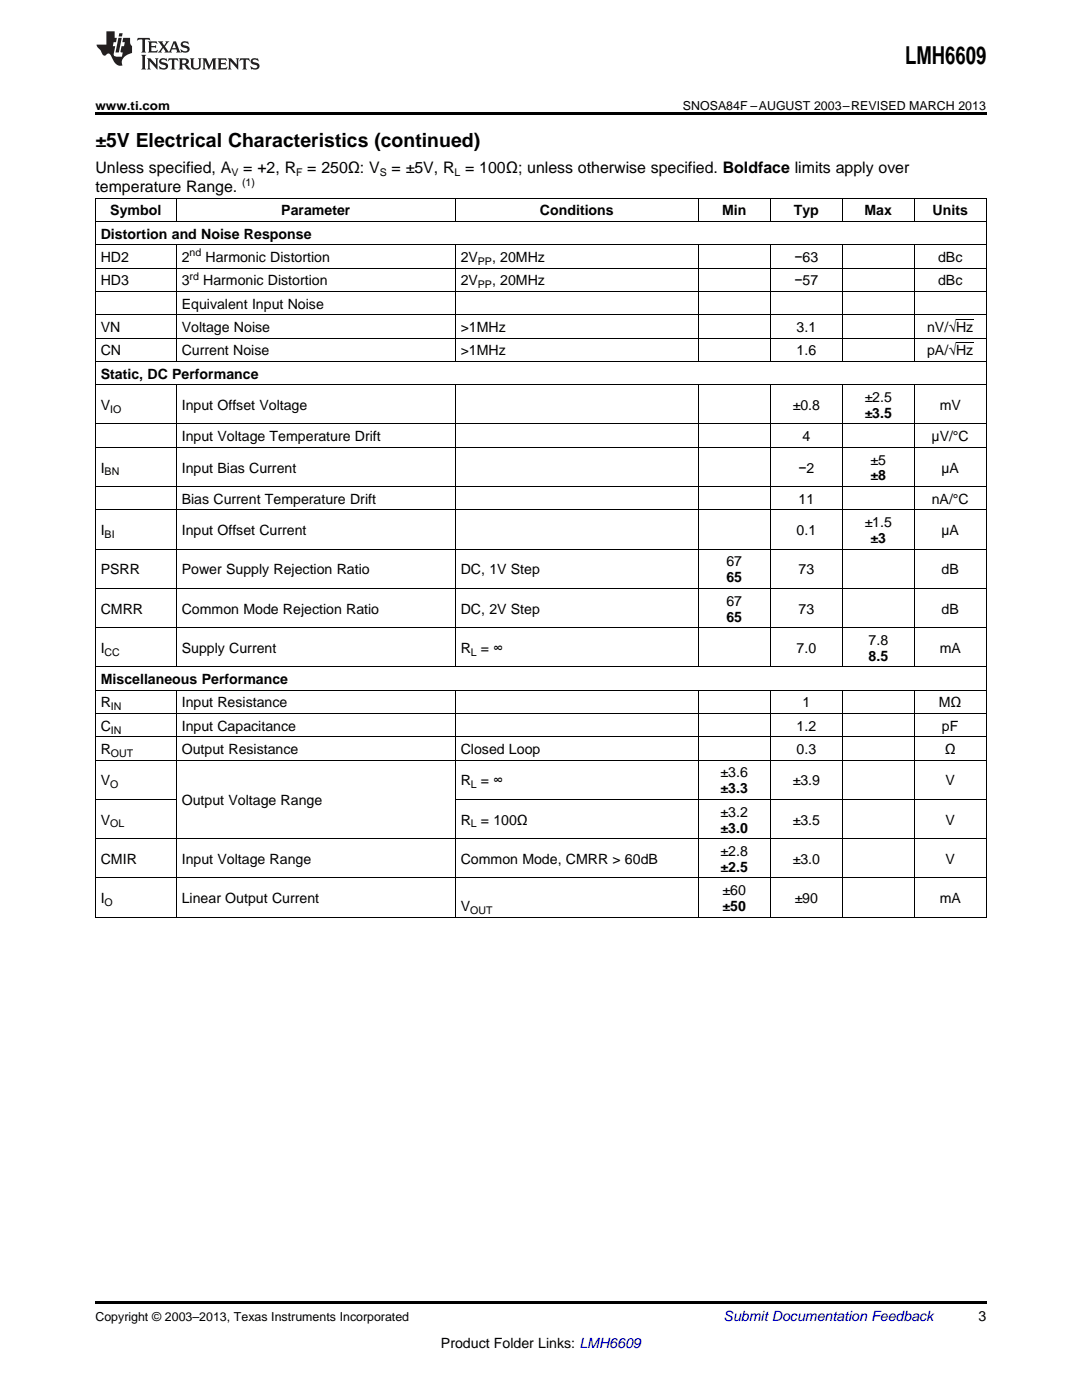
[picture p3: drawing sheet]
<svg xmlns="http://www.w3.org/2000/svg" width="216mm" height="279mm" viewBox="0 0 216 279" stroke-linecap="round" stroke-linejoin="round" font-family="sans-serif">
<defs><g id="words">
<text font-size="4.9" x="180.6" y="12.8">LMH6609</text>
<text font-size="3.9" x="19" y="29.3">±5V Electrical Characteristics (continued)</text>
<g font-size="3.2">
<text x="19" y="34.4">Unless specified, A</text>
<text x="48.5" y="34.4">= +2, R = 250Ω: V</text>
<text x="78.1" y="34.4">= ±5V, R = 100Ω; unless otherwise specified. Boldface limits apply over</text>
<text x="19" y="38.3">temperature Range.</text>
</g>
<g font-size="2.8">
<text x="20.1" y="47.6">Distortion and Noise Response</text>
<text x="22" y="43">Symbol</text>
<text x="56.1" y="43">Parameter</text>
<text x="107.7" y="43">Conditions</text>
<text x="144.1" y="43">Min</text>
<text x="158.4" y="43">Typ</text>
<text x="172.5" y="43">Max</text>
<text x="186.1" y="43">Units</text>
<text x="20.1" y="52.3">HD2</text>
<text x="36.3" y="52.3">2</text>
<text x="41" y="52.3">Harmonic Distortion</text>
<text x="91.9" y="52.3">2V</text>
<text x="98.2" y="52.3">, 20MHz</text>
<text x="158.5" y="52.3">−63</text>
<text x="187.2" y="52.3">dBc</text>
<text x="20.1" y="56.9">HD3</text>
<text x="36.3" y="56.9">3</text>
<text x="40.5" y="56.9">Harmonic Distortion</text>
<text x="91.9" y="56.9">2V</text>
<text x="98.2" y="56.9">, 20MHz</text>
<text x="158.5" y="56.9">−57</text>
<text x="187.2" y="56.9">dBc</text>
<text x="36.3" y="61.6">Equivalent Input Noise</text>
<text x="20.1" y="66.3">VN</text>
<text x="20.1" y="70.9">CN</text>
<text x="36.3" y="66.3">Voltage Noise</text>
<text x="36.3" y="70.9">Current Noise</text>
<text x="91.9" y="66.3">&gt;1MHz</text>
<text x="91.9" y="70.9">&gt;1MHz</text>
<text x="159" y="66.3">3.1</text>
<text x="159" y="70.9">1.6</text>
<text x="185" y="66.3">nV/√Hz</text>
<text x="185" y="70.9">pA/√Hz</text>
<text x="20.1" y="75.6">Static, DC Performance</text>
<text x="20.1" y="81.8">V</text>
<text x="36.3" y="81.8">Input Offset Voltage</text>
<text x="158.2" y="81.8">±0.8</text>
<text x="172.5" y="80.2">±2.5</text>
<text x="172.5" y="83.4">±3.5</text>
<text x="187.5" y="81.8">mV</text>
<text x="36.3" y="88.1">Input Voltage Temperature Drift</text>
<text x="160.1" y="88.1">4</text>
<text x="185.9" y="88.1">μV/°C</text>
<text x="20.1" y="94.3">I</text>
<text x="36.3" y="94.3">Input Bias Current</text>
<text x="159.3" y="94.3">−2</text>
<text x="173.7" y="92.7">±5</text>
<text x="173.7" y="95.9">±8</text>
<text x="187.9" y="94.3">µA</text>
<text x="36.3" y="100.5">Bias Current Temperature Drift</text>
<text x="159.3" y="100.5">11</text>
<text x="185.9" y="100.5">nA/°C</text>
<text x="20.1" y="106.8">I</text>
<text x="36.3" y="106.8">Input Offset Current</text>
<text x="159" y="106.8">0.1</text>
<text x="172.5" y="105.2">±1.5</text>
<text x="187.9" y="106.8">µA</text>
<text x="145" y="113">67</text>
<text x="173.7" y="108.4">±3</text>
<text x="20.1" y="114.6">PSRR</text>
<text x="36.3" y="114.6">Power Supply Rejection Ratio</text>
<text x="91.9" y="114.6">DC, 1V Step</text>
<text x="145" y="116.2">65</text>
<text x="159.3" y="114.6">73</text>
<text x="187.9" y="114.6">dB</text>
<text x="20.1" y="122.4">CMRR</text>
<text x="36.3" y="122.4">Common Mode Rejection Ratio</text>
<text x="91.9" y="122.4">DC, 2V Step</text>
<text x="145" y="120.9">67</text>
<text x="145" y="124">65</text>
<text x="159.3" y="122.4">73</text>
<text x="187.9" y="122.4">dB</text>
<text x="20.1" y="130.3">I</text>
<text x="36.3" y="130.3">Supply Current</text>
<text x="91.9" y="130.3">R</text>
<text x="96" y="130.3">= ∞</text>
<text x="159" y="130.3">7.0</text>
<text x="173.3" y="128.7">7.8</text>
<text x="173.3" y="131.9">8.5</text>
<text x="187.5" y="130.3">mA</text>
<text x="20.1" y="136.5">Miscellaneous Performance</text>
<text x="20.1" y="141.2">R</text>
<text x="36.3" y="141.2">Input Resistance</text>
<text x="160.1" y="141.2">1</text>
<text x="187.4" y="141.2">MΩ</text>
<text x="20.1" y="145.8">C</text>
<text x="36.3" y="145.8">Input Capacitance</text>
<text x="159" y="145.8">1.2</text>
<text x="188" y="145.8">pF</text>
<text x="20.1" y="150.5">R</text>
<text x="36.3" y="150.5">Output Resistance</text>
<text x="91.9" y="150.5">Closed Loop</text>
<text x="143.8" y="155.2">±3.6</text>
<text x="159" y="150.5">0.3</text>
<text x="188.5" y="150.5">Ω</text>
<text x="20.1" y="156.7">V</text>
<text x="36.3" y="160.7">Output Voltage Range</text>
<text x="91.9" y="156.7">R</text>
<text x="96" y="156.7">= ∞</text>
<text x="143.8" y="158.3">±3.3</text>
<text x="158.2" y="156.7">±3.9</text>
<text x="188.7" y="156.7">V</text>
<text x="20.1" y="164.6">V</text>
<text x="91.9" y="164.6">R</text>
<text x="96" y="164.6">= 100Ω</text>
<text x="143.8" y="163">±3.2</text>
<text x="143.8" y="166.2">±3.0</text>
<text x="158.2" y="164.6">±3.5</text>
<text x="188.7" y="164.6">V</text>
<text x="20.1" y="172.4">CMIR</text>
<text x="36.3" y="172.4">Input Voltage Range</text>
<text x="91.9" y="172.4">Common Mode, CMRR &gt; 60dB</text>
<text x="143.8" y="170.8">±2.8</text>
<text x="143.8" y="174">±2.5</text>
<text x="158.2" y="172.4">±3.0</text>
<text x="188.7" y="172.4">V</text>
<text x="144.2" y="178.6">±60</text>
<text x="20.1" y="180.2">I</text>
<text x="36.3" y="180.2">Linear Output Current</text>
<text x="91.9" y="181.8">V</text>
<text x="144.2" y="181.8">±50</text>
<text x="158.6" y="180.2">±90</text>
<text x="187.5" y="180.2">mA</text>
<text x="195.3" y="263.6">3</text>
<text x="88" y="269">Product Folder Links: LMH6609</text>
</g>
<text font-size="2.8" fill="#0000c8" x="144.4" y="263.6">Submit Documentation Feedback</text>
<g font-size="2.5">
<text x="19" y="21.9">www.ti.com</text>
<text x="136.3" y="21.9">SNOSA84F –AUGUST 2003–REVISED MARCH 2013</text>
<text x="19" y="263.6">Copyright © 2003–2013, Texas Instruments Incorporated</text>
</g>
<g font-size="2.1">
<text x="46.2" y="35.1">V</text>
<text x="59.1" y="35.1">F</text>
<text x="75.8" y="35.1">S</text>
<text x="90.7" y="35.1">L</text>
<text x="48.3" y="37">(1)</text>
<text x="37.8" y="51.2">nd</text>
<text x="95.4" y="52.8">PP</text>
<text x="37.8" y="55.8">rd</text>
<text x="95.4" y="57.5">PP</text>
<text x="22" y="82.4">IO</text>
<text x="20.9" y="94.9">BN</text>
<text x="20.9" y="107.4">BI</text>
<text x="20.9" y="130.8">CC</text>
<text x="93.9" y="130.8">L</text>
<text x="22.1" y="141.7">IN</text>
<text x="22.1" y="146.4">IN</text>
<text x="22.1" y="151.1">OUT</text>
<text x="22" y="157.3">O</text>
<text x="93.9" y="157.3">L</text>
<text x="22" y="165.1">OL</text>
<text x="93.9" y="165.1">L</text>
<text x="20.9" y="180.8">O</text>
<text x="93.8" y="182.4">OUT</text>
</g>
</g></defs>
<path d="M19 22.5h177.8v.5h-177.8zM19 259.7h177.8v.5h-177.8z" fill="#000"/>
<g fill="none" stroke="#000" stroke-width=".2">
<path d="M19 39.5h177.8M19.1 39.6v143.5M35.2 39.6v4.6M90.8 39.6v4.6M139.3 39.6v4.6M153.7 39.6v4.6M168 39.6v4.6M182.4 39.6v4.6M196.8 39.6v143.5M19 58.2h177.8M19 53.5h177.8M19 48.8h177.8"/>
<path d="M19 44.2h177.8M35.2 48.9v23.3M90.8 48.9v23.3M139.3 48.9v23.3M153.7 48.9v23.3M168 48.9v23.3M182.4 48.9v23.3M19 76.8h177.8M19 72.1h177.8M19 67.5h177.8M19 62.8h177.8M35.2 76.8v56.3"/>
<path d="M90.8 76.8v56.3M139.3 76.8v56.3M153.7 76.8v56.3M168 76.8v56.3M182.4 76.8v56.3M19 97.1h177.8M19 89.3h177.8M19 84.6h177.8M19 117.4h177.8M19 109.6h177.8M19 101.8h177.8M19 137.7h177.8"/>
<path d="M19 133.1h177.8M19 125.3h177.8M35.2 137.8v45.3M90.8 137.8v45.3M139.3 137.8v45.3M153.7 137.8v45.3M168 137.8v45.3M182.4 137.8v45.3M19 159.5h16.2M19 151.7h177.8M19 147.1h177.8M19 142.4h177.8"/>
<path d="M90.9 159.5h105.9M19 175.2h177.8M19 167.4h177.8M19 183h177.8"/>
</g>
<g fill="#231f20">
<path d="M27.5 7.6l-.1 .5 .4-.2h.6v.1v2.1l-.2 .4h1l-.3-.4v-2.1l.1-.1h.5l.5 .2-.2-.5zM29.5 8.3l.2 .3v1.5l-.2 .4h1.8l.2-.6a1.04 1.04 0 0 1-1.3 .2v-.7h.6l.3 .2v-.6l-.3 .2h-.6v-.6l.8-.1 .4 .3-.2-.5zM31.5 8.3l.9 1.1-.9 1.1h.8l-.2-.2 .5-.7 .4 .7-.2 .2h1.5l-.1-.2 .1-.4h.9l.1 .4-.2 .2h1l-.3-.3-.7-1.9h-.5l-.9 2-.8-1 .9-1h-.8l.1 .3-.3 .5-.4-.6 .2-.2zM34.7 8.6l.4 1h-.7zM36.3 8.4a.63 .63 0 0 0-.2 .7 .63 .63 0 0 0 .6 .4l.6 .2 .1 .2a.75 .75 0 0 1-.7 .4 .75 .75 0 0 1-.6-.5l.1 .7 .1-.1a1.11 1.11 0 0 0 1.5-.6 1.13 1.13 0 0 0-1.2-.8l-.1-.4a1.04 1.04 0 0 1 1.2 .2l-.2-.5-.1 .1-.5-.2zM28.2 10.9l.2 .4v2.2l-.2 .4h1l-.3-.4v-2.2l.3-.4zM29.3 11.6l.3 .4v1.5l-.3 .4h.8l-.2-.4v-1.3l1.5 1.7v-1.9l.2-.4h-.7l.2 .4v.9l-1.1-1.3zM32 11.8a.62 .62 0 0 0-.2 .7 .62 .62 0 0 0 .6 .4l.6 .1 .1 .3a.76 .76 0 0 1-.7 .3 .76 .76 0 0 1-.6-.4l.1 .7 .1-.1a1.11 1.11 0 0 0 1.5-.6 1.13 1.13 0 0 0-1.2-.8l-.1-.4a1.04 1.04 0 0 1 1.2 .2l-.2-.6-.1 .1-.5-.1zM33.7 11.6l-.2 .6a.61 .61 0 0 1 .8-.3v1.6l-.2 .4h.9l-.2-.4v-1.6a.63 .63 0 0 1 .8 .3l-.2-.6zM35.6 11.6l.3 .4v1.5l-.3 .4h1l-.2-.2v-.8l.5 .2a.76 .76 0 0 0 1.2 .7l-1-1a.58 .58 0 0 0 .6-.5 .58 .58 0 0 0-.5-.6zM36.4 11.9h.1a.45 .45 0 0 1 .5 .1 .45 .45 0 0 1 .1 .5l-.7 .2zM37.9 11.6l.2 .2a2.17 2.17 0 0 0 .3 1.9 .99 .99 0 0 0 1.6-.6v-1.1l.2-.4h-.7l.2 .2a1.92 1.92 0 0 1-.2 1.8 .6 .6 0 0 1-.9-.5v-1.1l.2-.4zM40.4 11.6l.2 .4v1.5l-.2 .4h.7l-.2-.4v-1.4l.8 1.8 .8-1.8v1.4l-.2 .4h.9l-.2-.4v-1.5l.2-.4h-.8l-.6 1.5-.6-1.5zM43.4 11.6l.2 .4v1.5l-.2 .4h1.8l.2-.6a1.04 1.04 0 0 1-1.3 .1v-.6h.5l.4 .2v-.6l-.4 .2h-.5v-.7h.8l.3 .3-.1-.6zM45.5 11.6l.2 .4v1.5l-.2 .4h.7l-.2-.4v-1.3l1.5 1.7v-1.9l.2-.4h-.7l.2 .4v.9l-1.1-1.3zM47.9 11.6l-.1 .6a.61 .61 0 0 1 .8-.3v1.6l-.3 .4h1l-.3-.4 .1-1.6a.63 .63 0 0 1 .7 .3l-.1-.6zM50.2 11.8a.62 .62 0 0 0-.2 .7 .62 .62 0 0 0 .6 .4l.6 .1 .2 .3a.76 .76 0 0 1-.8 .3 .76 .76 0 0 1-.6-.4l.1 .7 .2-.1a1.11 1.11 0 0 0 1.5-.6 1.13 1.13 0 0 0-1.3-.8l-.1-.4a1.04 1.04 0 0 1 1.2 .2l-.1-.6-.2 .1-.5-.1z"/>
<path d="M21.2 6.3v2.6h-1.9l.1 .4 .7 .9a.91 .91 0 0 0 1 .8 .56 .56 0 0 1 .5-.3 .56 .56 0 0 1 .5 .3l.4 .8a1.53 1.53 0 0 0 1.9 1.2 1.54 1.54 0 0 1 1-2.1l.9-.3v-1.4a1.52 1.52 0 0 1-.3-1.6h-1.4l-.2 .8h.5l-.2 .8h-.4l-.2 1v.2l.4 .1-.2 .8a1.93 1.93 0 0 1-1.6-.3l.3-1.8h-.5l.2-.8h.4l.2-.8h-.4v-1.3zM23.6 7.6l-.6 2.9h.7l.6-2.9zM23.8 6.6l-.1 .7h.6l.2-.7z"/>
</g>
<path d="M190.8 68.4h3.4M190.8 63.8h3.4" fill="none" stroke="#000" stroke-width=".2"/>
<use href="#words"/>
</svg>
